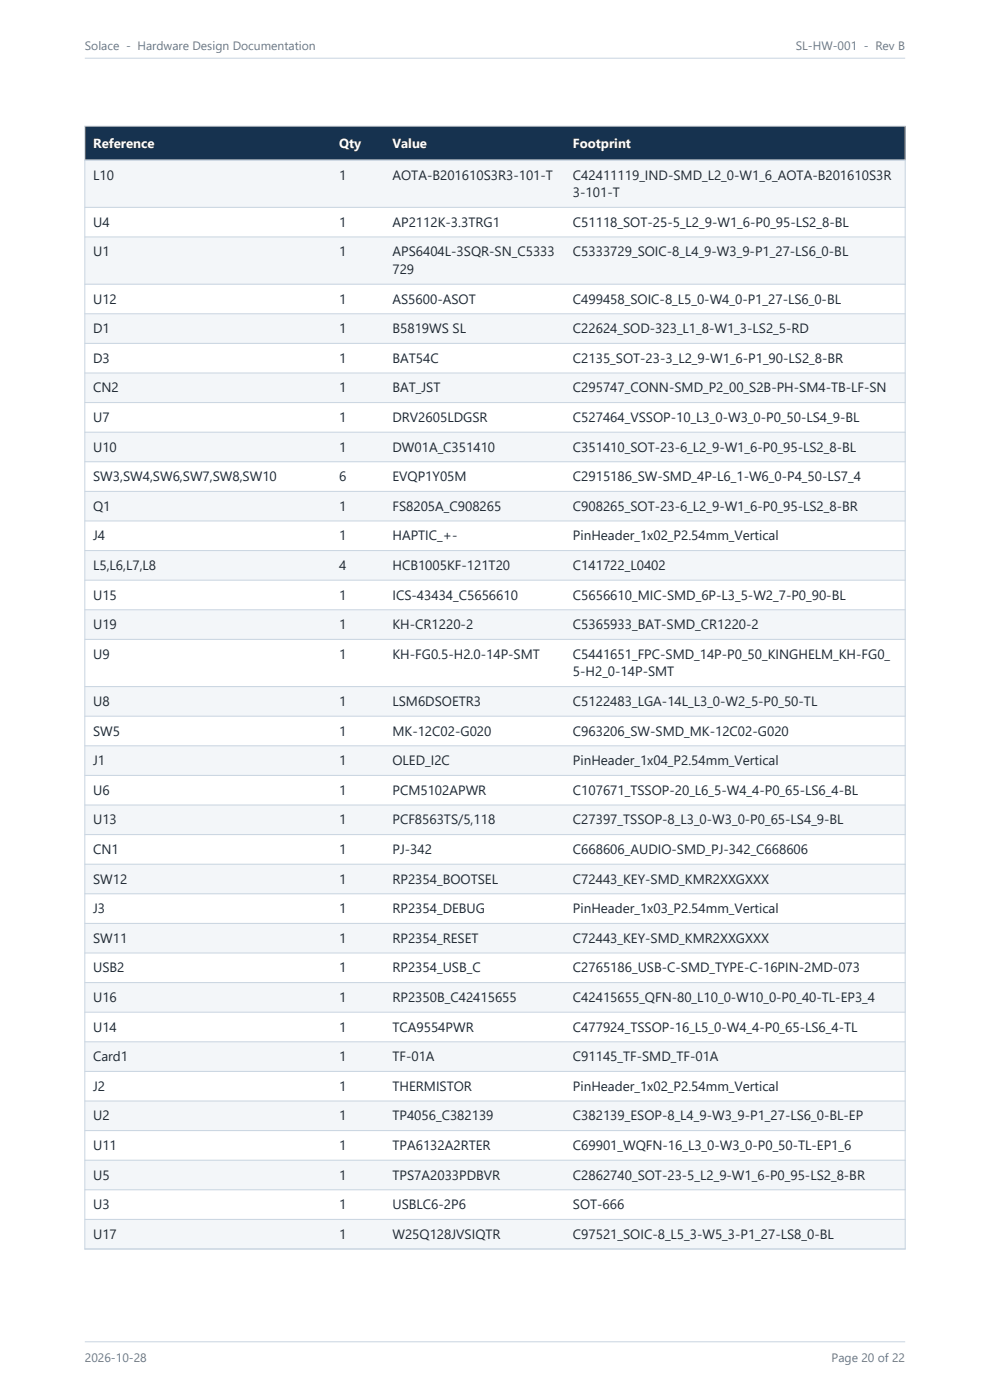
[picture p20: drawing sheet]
<svg xmlns="http://www.w3.org/2000/svg" width="210mm" height="297mm" viewBox="0 0 210 297" stroke-linecap="round" stroke-linejoin="round" font-family="sans-serif">
<defs><g id="words">
<g font-size="2.9" fill="#1f2933">
<text x="19.8" y="38.1">L10</text>
<text x="72" y="38.1">1</text>
<text x="83.2" y="38.1">AOTA-B201610S3R3-101-T</text>
<text x="121.5" y="38.1">C42411119_IND-SMD_L2_0-W1_6_AOTA-B201610S3R</text>
<text x="121.5" y="41.8">3-101-T</text>
<text x="19.8" y="48.1">U4</text>
<text x="72" y="48.1">1</text>
<text x="83.2" y="48.1">AP2112K-3.3TRG1</text>
<text x="121.5" y="48.1">C51118_SOT-25-5_L2_9-W1_6-P0_95-LS2_8-BL</text>
<text x="19.8" y="54.4">U1</text>
<text x="72" y="54.4">1</text>
<text x="83.2" y="54.4">APS6404L-3SQR-SN_C5333</text>
<text x="83.2" y="58.1">729</text>
<text x="121.5" y="54.4">C5333729_SOIC-8_L4_9-W3_9-P1_27-LS6_0-BL</text>
<text x="19.8" y="64.4">U12</text>
<text x="72" y="64.4">1</text>
<text x="83.2" y="64.4">AS5600-ASOT</text>
<text x="121.5" y="64.4">C499458_SOIC-8_L5_0-W4_0-P1_27-LS6_0-BL</text>
<text x="19.8" y="70.7">D1</text>
<text x="72" y="70.7">1</text>
<text x="83.2" y="70.7">B5819WS SL</text>
<text x="121.5" y="70.7">C22624_SOD-323_L1_8-W1_3-LS2_5-RD</text>
<text x="19.8" y="77">D3</text>
<text x="72" y="77">1</text>
<text x="83.2" y="77">BAT54C</text>
<text x="121.5" y="77">C2135_SOT-23-3_L2_9-W1_6-P1_90-LS2_8-BR</text>
<text x="19.8" y="83.3">CN2</text>
<text x="72" y="83.3">1</text>
<text x="83.2" y="83.3">BAT_JST</text>
<text x="121.5" y="83.3">C295747_CONN-SMD_P2_00_S2B-PH-SM4-TB-LF-SN</text>
<text x="19.8" y="89.5">U7</text>
<text x="72" y="89.5">1</text>
<text x="83.2" y="89.5">DRV2605LDGSR</text>
<text x="121.5" y="89.5">C527464_VSSOP-10_L3_0-W3_0-P0_50-LS4_9-BL</text>
<text x="19.8" y="95.8">U10</text>
<text x="72" y="95.8">1</text>
<text x="83.2" y="95.8">DW01A_C351410</text>
<text x="121.5" y="95.8">C351410_SOT-23-6_L2_9-W1_6-P0_95-LS2_8-BL</text>
<text x="19.8" y="102.1">SW3,SW4,SW6,SW7,SW8,SW10</text>
<text x="72" y="102.1">6</text>
<text x="83.2" y="102.1">EVQP1Y05M</text>
<text x="121.5" y="102.1">C2915186_SW-SMD_4P-L6_1-W6_0-P4_50-LS7_4</text>
<text x="19.8" y="108.4">Q1</text>
<text x="72" y="108.4">1</text>
<text x="83.2" y="108.4">FS8205A_C908265</text>
<text x="121.5" y="108.4">C908265_SOT-23-6_L2_9-W1_6-P0_95-LS2_8-BR</text>
<text x="19.8" y="114.6">J4</text>
<text x="72" y="114.6">1</text>
<text x="83.2" y="114.6">HAPTIC_+-</text>
<text x="121.5" y="114.6">PinHeader_1x02_P2.54mm_Vertical</text>
<text x="19.8" y="120.9">L5,L6,L7,L8</text>
<text x="72" y="120.9">4</text>
<text x="83.2" y="120.9">HCB1005KF-121T20</text>
<text x="121.5" y="120.9">C141722_L0402</text>
<text x="19.8" y="127.2">U15</text>
<text x="72" y="127.2">1</text>
<text x="83.2" y="127.2">ICS-43434_C5656610</text>
<text x="121.5" y="127.2">C5656610_MIC-SMD_6P-L3_5-W2_7-P0_90-BL</text>
<text x="19.8" y="133.5">U19</text>
<text x="72" y="133.5">1</text>
<text x="83.2" y="133.5">KH-CR1220-2</text>
<text x="121.5" y="133.5">C5365933_BAT-SMD_CR1220-2</text>
<text x="19.8" y="139.8">U9</text>
<text x="72" y="139.8">1</text>
<text x="83.2" y="139.8">KH-FG0.5-H2.0-14P-SMT</text>
<text x="121.5" y="139.8">C5441651_FPC-SMD_14P-P0_50_KINGHELM_KH-FG0_</text>
<text x="121.5" y="143.5">5-H2_0-14P-SMT</text>
<text x="19.8" y="149.8">U8</text>
<text x="72" y="149.8">1</text>
<text x="83.2" y="149.8">LSM6DSOETR3</text>
<text x="121.5" y="149.8">C5122483_LGA-14L_L3_0-W2_5-P0_50-TL</text>
<text x="19.8" y="156.1">SW5</text>
<text x="72" y="156.1">1</text>
<text x="83.2" y="156.1">MK-12C02-G020</text>
<text x="121.5" y="156.1">C963206_SW-SMD_MK-12C02-G020</text>
<text x="19.8" y="162.3">J1</text>
<text x="72" y="162.3">1</text>
<text x="83.2" y="162.3">OLED_I2C</text>
<text x="121.5" y="162.3">PinHeader_1x04_P2.54mm_Vertical</text>
<text x="19.8" y="168.6">U6</text>
<text x="72" y="168.6">1</text>
<text x="83.2" y="168.6">PCM5102APWR</text>
<text x="121.5" y="168.6">C107671_TSSOP-20_L6_5-W4_4-P0_65-LS6_4-BL</text>
<text x="19.8" y="174.9">U13</text>
<text x="72" y="174.9">1</text>
<text x="83.2" y="174.9">PCF8563TS/5,118</text>
<text x="121.5" y="174.9">C27397_TSSOP-8_L3_0-W3_0-P0_65-LS4_9-BL</text>
<text x="19.8" y="181.2">CN1</text>
<text x="72" y="181.2">1</text>
<text x="83.2" y="181.2">PJ-342</text>
<text x="121.5" y="181.2">C668606_AUDIO-SMD_PJ-342_C668606</text>
<text x="19.8" y="187.5">SW12</text>
<text x="72" y="187.5">1</text>
<text x="83.2" y="187.5">RP2354_BOOTSEL</text>
<text x="121.5" y="187.5">C72443_KEY-SMD_KMR2XXGXXX</text>
<text x="19.8" y="193.7">J3</text>
<text x="72" y="193.7">1</text>
<text x="83.2" y="193.7">RP2354_DEBUG</text>
<text x="121.5" y="193.7">PinHeader_1x03_P2.54mm_Vertical</text>
<text x="19.8" y="200">SW11</text>
<text x="72" y="200">1</text>
<text x="83.2" y="200">RP2354_RESET</text>
<text x="121.5" y="200">C72443_KEY-SMD_KMR2XXGXXX</text>
<text x="19.8" y="206.3">USB2</text>
<text x="72" y="206.3">1</text>
<text x="83.2" y="206.3">RP2354_USB_C</text>
<text x="121.5" y="206.3">C2765186_USB-C-SMD_TYPE-C-16PIN-2MD-073</text>
<text x="19.8" y="212.6">U16</text>
<text x="72" y="212.6">1</text>
<text x="83.2" y="212.6">RP2350B_C42415655</text>
<text x="121.5" y="212.6">C42415655_QFN-80_L10_0-W10_0-P0_40-TL-EP3_4</text>
<text x="19.8" y="218.9">U14</text>
<text x="72" y="218.9">1</text>
<text x="83.2" y="218.9">TCA9554PWR</text>
<text x="121.5" y="218.9">C477924_TSSOP-16_L5_0-W4_4-P0_65-LS6_4-TL</text>
<text x="19.8" y="225.1">Card1</text>
<text x="72" y="225.1">1</text>
<text x="83.2" y="225.1">TF-01A</text>
<text x="121.5" y="225.1">C91145_TF-SMD_TF-01A</text>
<text x="19.8" y="231.4">J2</text>
<text x="72" y="231.4">1</text>
<text x="83.2" y="231.4">THERMISTOR</text>
<text x="121.5" y="231.4">PinHeader_1x02_P2.54mm_Vertical</text>
<text x="19.8" y="237.7">U2</text>
<text x="72" y="237.7">1</text>
<text x="83.2" y="237.7">TP4056_C382139</text>
<text x="121.5" y="237.7">C382139_ESOP-8_L4_9-W3_9-P1_27-LS6_0-BL-EP</text>
<text x="19.8" y="244">U11</text>
<text x="72" y="244">1</text>
<text x="83.2" y="244">TPA6132A2RTER</text>
<text x="121.5" y="244">C69901_WQFN-16_L3_0-W3_0-P0_50-TL-EP1_6</text>
<text x="19.8" y="250.3">U5</text>
<text x="72" y="250.3">1</text>
<text x="83.2" y="250.3">TPS7A2033PDBVR</text>
<text x="121.5" y="250.3">C2862740_SOT-23-5_L2_9-W1_6-P0_95-LS2_8-BR</text>
<text x="19.8" y="256.5">U3</text>
<text x="72" y="256.5">1</text>
<text x="83.2" y="256.5">USBLC6-2P6</text>
<text x="121.5" y="256.5">SOT-666</text>
<text x="19.8" y="262.8">U17</text>
<text x="72" y="262.8">1</text>
<text x="83.2" y="262.8">W25Q128JVSIQTR</text>
<text x="121.5" y="262.8">C97521_SOIC-8_L5_3-W5_3-P1_27-LS8_0-BL</text>
</g>
<g font-size="2.8" fill="#fff">
<text x="19.8" y="31.3">Reference</text>
<text x="72" y="31.3">Qty</text>
<text x="83.2" y="31.3">Value</text>
<text x="121.5" y="31.3">Footprint</text>
</g>
<g font-size="2.6" fill="#66788a">
<text x="18" y="10.6">Solace - Hardware Design Documentation</text>
<text x="168.8" y="10.6">SL-HW-001 - Rev B</text>
<text x="18" y="288.9">2026-10-28</text>
<text x="176.4" y="288.9">Page 20 of 22</text>
</g>
</g></defs>
<path d="M18 12.3h174M18 284.7h174" fill="none" stroke="#c8d4e0" stroke-width=".21"/>
<path d="M18 26.8h174v7.2h-174z" fill-rule="evenodd" fill="#16324f"/>
<g fill="#f3f6f9">
<path d="M18 34h174v10h-174z" fill-rule="evenodd"/>
<path d="M18 50.3h174v10h-174z" fill-rule="evenodd"/>
<path d="M18 66.6h174v6.2h-174z" fill-rule="evenodd"/>
<path d="M18 79.1h174v6.3h-174z" fill-rule="evenodd"/>
<path d="M18 91.7h174v6.3h-174z" fill-rule="evenodd"/>
<path d="M18 104.2h174v6.3h-174z" fill-rule="evenodd"/>
<path d="M18 116.8h174v6.3h-174z" fill-rule="evenodd"/>
<path d="M18 129.4h174v6.2h-174z" fill-rule="evenodd"/>
<path d="M18 145.7h174v6.2h-174z" fill-rule="evenodd"/>
<path d="M18 158.2h174v6.3h-174z" fill-rule="evenodd"/>
<path d="M18 170.8h174v6.3h-174z" fill-rule="evenodd"/>
<path d="M18 183.3h174v6.3h-174z" fill-rule="evenodd"/>
<path d="M18 195.9h174v6.3h-174z" fill-rule="evenodd"/>
<path d="M18 208.5h174v6.2h-174z" fill-rule="evenodd"/>
<path d="M18 221h174v6.3h-174z" fill-rule="evenodd"/>
<path d="M18 233.6h174v6.3h-174z" fill-rule="evenodd"/>
<path d="M18 246.1h174v6.3h-174z" fill-rule="evenodd"/>
<path d="M18 258.7h174v6.3h-174z" fill-rule="evenodd"/>
</g>
<g fill="none" stroke="#c8d4e0" stroke-width=".21">
<path d="M18 34h174M18 26.8h174v238.2h-174zM18 44h174M18 50.3h174M18 60.3h174M18 66.6h174M18 72.8h174M18 79.1h174M18 85.4h174M18 91.7h174M18 98h174M18 104.2h174"/>
<path d="M18 110.5h174M18 116.8h174M18 123.1h174M18 129.4h174M18 135.6h174M18 145.7h174M18 151.9h174M18 158.2h174M18 164.5h174M18 170.8h174M18 177.1h174M18 183.3h174"/>
<path d="M18 189.6h174M18 195.9h174M18 202.2h174M18 208.5h174M18 214.7h174M18 221h174M18 227.3h174M18 233.6h174M18 239.9h174M18 246.1h174M18 252.4h174M18 258.7h174"/>
</g>
<use href="#words"/>
</svg>
